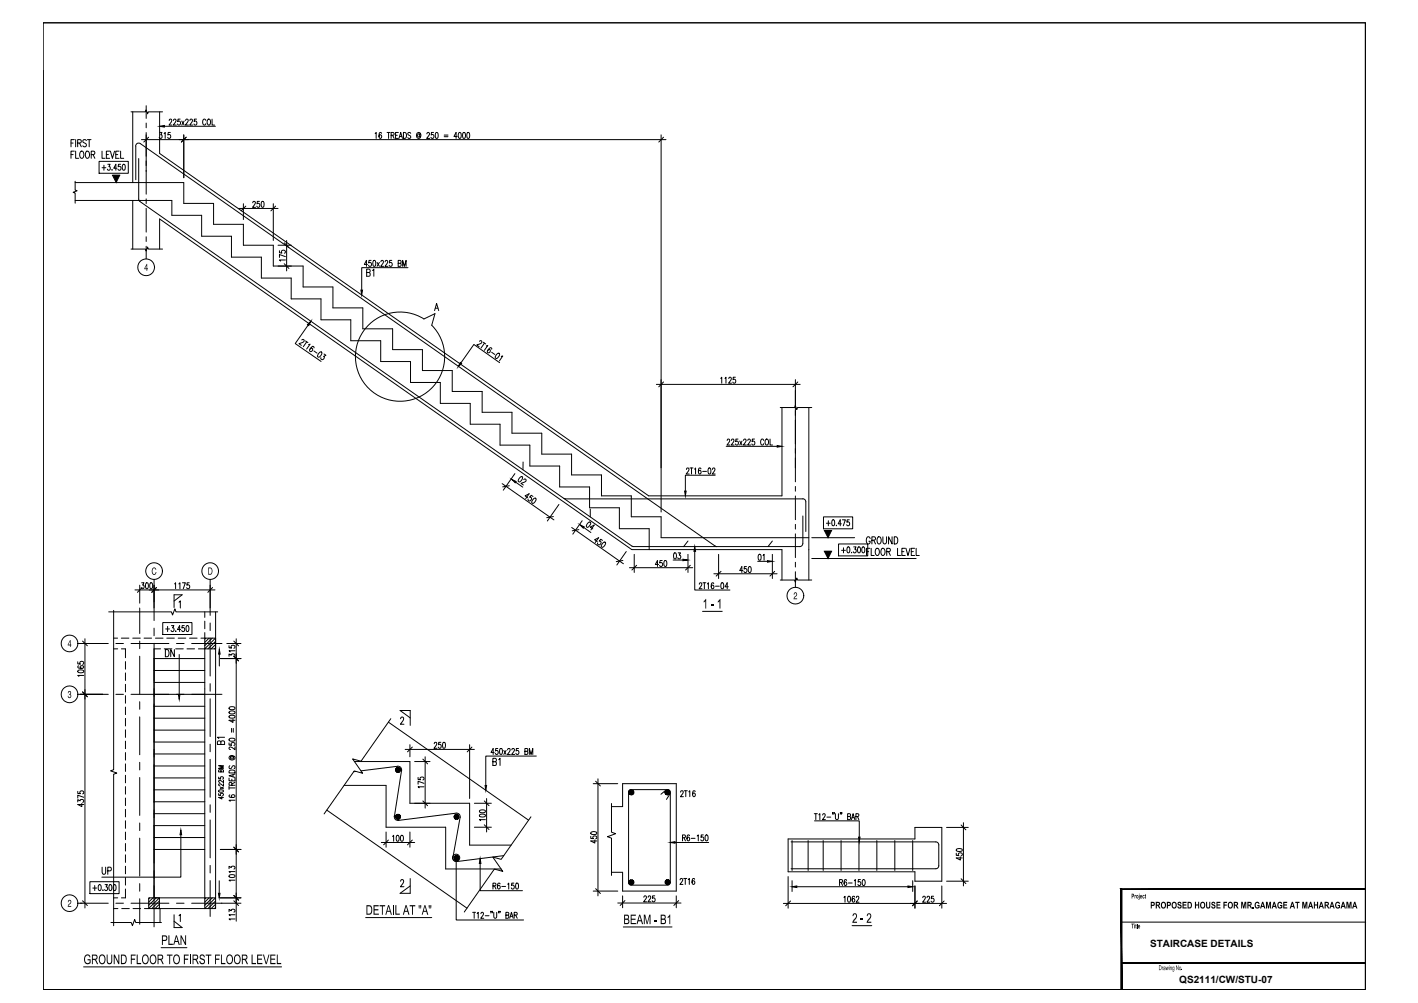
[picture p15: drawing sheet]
<svg xmlns="http://www.w3.org/2000/svg" width="594mm" height="420mm" viewBox="0 0 594 420" stroke-linecap="round" stroke-linejoin="round" font-family="sans-serif">
<defs><g id="words">
<g font-size="4.2">
<text x="481.8" y="396.9">STAIRCASE DETAILS</text>
<text x="494.1" y="411.9">QS2111/CW/STU-07</text>
</g>
</g></defs>
<!-- layer: S-GRID -->
<g fill="none" stroke="#000" stroke-width=".42">
<path d="M61.2 44.3v5.3M61.2 51.5v2M61.2 55.5v10M61.2 67.4v2M61.2 71.4v10M61.2 83.3v2M61.2 87.3v9.9M61.2 99.2v2M61.2 103.2v5.2M333.2 163.6v6.5M333.2 172v2M333.2 176v10"/>
<path d="M333.2 187.9v2M333.2 191.9v9.9M333.2 203.8v2M333.2 207.8v9.9M333.2 219.7v1.9M333.2 223.6v10M333.2 235.5v2M333.2 239.5v6.5M64.5 242.7v17.3M88 242.7v15.1M32.6 269.6h12.8M48.5 269.6h3.2"/>
<path d="M54.9 269.6h15.9M64.5 263.1v3.2M64.5 269.5v15.9M73.9 269.6h3.2M80.3 269.6h12.7M88 261v3.1M88 267.3v15.9M32.6 290.9h12.8M48.5 290.9h3.2M54.9 290.9h15.9M64.5 288.5v3.2M64.5 294.9v15.9"/>
<path d="M73.9 290.9h3.2M80.3 290.9h12.7M88 286.4v3.1M88 292.7v15.9M64.5 313.9v3.2M88 311.7v3.2M88 318.1v15.9M64.5 320.3v15.9M64.5 339.3v3.2M88 337.1v3.2M64.5 345.7v15.9M88 343.5v15.9"/>
<path d="M32.6 378.4h12.8M48.5 378.4h3.2M54.9 378.4h15.9M64.5 364.7v3.2M64.5 371.1v17.2M73.9 378.4h3.2M80.3 378.4h12.7M88 362.5v3.2M88 368.9v15"/>
</g>
<!-- layer: S-GRID-100 -->
<g fill="none" stroke="#000" stroke-width=".42">
<path d="M62.6 247.1h27.5M64.5 245.1v9.6M73.1 244.6l.5-.5v2.5M74.9 244.6l.5-.5v2.5M76.4 244.1h1.3l-.9 2.5M79.3 244.1h-.9l-.1 1.1a.72 .72 0 0 1 1 0 .72 .72 0 0 1-.1 1.1 .72 .72 0 0 1-1-.1M88 245.1v9.6M32.6 277.2v.9h1a.73 .73 0 0 1 .1-1 .73 .73 0 0 1 1 .2 .73 .73 0 0 1-.1 1M33 278.9l-.4 .4a1.48 1.48 0 0 0 2.5 0 .72 .72 0 0 0-.9-.4 .72 .72 0 0 0-.5 .8l.6 .3M33.6 269.6h8.9M35.6 267.6v112.8M32.7 280.9l1.3-.3 1.1 .5a1.43 1.43 0 0 1-2.5 0z"/>
<path d="M33.6 290.9h9.4M35.1 282.9h-2.5l.4 .5M32.6 335.9v-.9l1 .5a.71 .71 0 0 1 1-.6 .71 .71 0 0 1 0 1.2M32.6 331.5v.9l1.1 .1a.71 .71 0 0 1 0-1.1 .71 .71 0 0 1 1.1 .1 .71 .71 0 0 1-.2 1.1M34.3 336.6v1.3l-1.7-.9h2.5M35.1 334l-2.5-.9v1.2M33.6 378.4h.8"/>
<circle cx="61.2" cy="112" r="3.5"/>
<circle cx="64.6" cy="239.2" r="3.5"/>
<circle cx="88.1" cy="239.2" r="3.5"/>
<circle cx="333.2" cy="249.5" r="3.5"/>
<circle cx="29.1" cy="269.5" r="3.5"/>
<circle cx="29.1" cy="290.9" r="3.5"/>
<circle cx="29.1" cy="378.3" r="3.5"/>
</g>
<g fill="#000">
<path d="M64 237.9l.8-.2 .7 .9-.3 .1-.7-.7-.5 .6-.1 1.2 .4 .6h.6l.3-.8h.3l-.2 .9-.5 .3-.6-.1-.5-.7-.1-1.3zM332.7 248.4l.7-.3 .5 .5v.9l-1.1 1.2h1.2v.3h-1.5l.2-.9 1-.9-.3-.8-.9 .7zM28.6 289.7l.6-.3 .5 .4-.2 1.1 .3 1-.6 .6-.6-.2-.2-.8 .5 .6 .6-.1v-.8l-.5-.2 .5-.9-.5-.3-.6 .6zM28.6 377.2l.7-.3 .5 .5-.1 1-1 1 1.1 .1v.3h-1.4l.2-.8 1-1-.3-.7-.9 .6z"/>
<path d="M61.5 110.6h.2v1.8h.3v.4h-.3v.7h-.3v-.7h-.9zM61.4 111.1l-.7 1.3h.7z"/>
<path d="M87.2 237.7l1.2 .1 .5 .7v1.4l-.6 .8h-1.1zM87.5 238.1v2.3h.8l.4-.6-.1-1.4-.3-.3z"/>
<path d="M29.4 268.1h.2v1.9h.3l-.3 1h-.3v-.6h-.9zM29.3 268.7l-.7 1.3h.7z"/>
</g>
<!-- layer: 0 -->
<g fill="none" stroke="#000" stroke-width=".42">
<path d="M62.3 57.5l-2.1 2M78 57.5l-2 2M278 57.5l-2 2M103 86.3l-2 2M115.5 86.3l-2 2M119.1 110.5l2 2M119.1 101.7l2 2M278 160l-2 2M334.2 160l-2 2M213.4 203.5l-2.8 .4M231.8 216.4l-2.7 .5M242.5 221.9l-2.8 .5"/>
<path d="M261 234.8l-2.8 .5M266.7 236.8l-2 2M289.2 236.8l-2 2M302.1 239.3l-2.1 2M324.6 239.3l-2 2M59.5 246.1l-1.9 2M65.6 246.1l-2 2M89.1 246.1l-2 2M34.6 268.5l2 2M97.9 274.9l2 1.9M97.9 268.5l2 2M34.6 289.8l2 2.1"/>
<path d="M172.7 313l-2 1.9M177.2 318l1.9 2M197.7 313l-2 1.9M177.2 335.5l1.9 2M202.9 335.5l2 2M249.5 327.3l2 2M97.9 354.9l2 2M162.7 351.9l-2 2M172.7 351.9l-2 2M202.9 345.5l2 2M402.7 345.6l2 2M34.6 377.3l2 2"/>
<path d="M97.9 375.1l2 2M97.9 377.3l2 2M191.1 360.9v24.5h28.3M249.5 372.3l2 2M261.8 377.3l-2 2M284.3 377.3l-2 2M331.2 377.4l-2 2M384.3 377.4l-2 2M395.5 377.4l-1.9 2M402.7 368.1l2 2"/>
<circle cx="191.1" cy="359.3" r="1.5"/>
</g>
<!-- layer: SDIM-2 -->
<g fill="none" stroke="#000" stroke-width=".42">
<path d="M54.9 46.8h6l.3-.8 .6 1.7 .3-.9h6M59.3 58.5h219.7M61.2 56.5v15.3M66.9 55.5h.9l-.5 1a.71 .71 0 0 1 .6 1 .71 .71 0 0 1-1.2 0M68.7 56l.5-.5v2.5M68.9 52.9h21.3M71.4 55.5h-.9l-.2 1.1a.71 .71 0 0 1 1.1 0 .71 .71 0 0 1-.1 1.1 .71 .71 0 0 1-1-.2M77 56.5v18M157.2 56l.4-.5v2.5M159.8 55.9l-.3-.4a1.48 1.48 0 0 0-.1 2.5 .72 .72 0 0 0 .5-.9 .72 .72 0 0 0-.9-.5l-.2 .6M162.2 55.5h1.2M162.8 55.5v2.5"/>
<path d="M163.9 56.7l1-.1 .2-.4-.2-.6-1-.1v2.5M164.5 56.7l.6 1.3M165.7 56.7h.7M166.9 55.5h-1.2v2.5h1.2M167.2 58l.7-2.5 .7 2.5M167.4 57.2h.9M169 55.5a1.25 1.25 0 0 1 1.3 1.2 1.25 1.25 0 0 1-1.3 1.3zM172.1 55.9l-.5-.4-.6 .1-.1 .7 1 .6 .2 .7-.5 .4-.8-.4M175.8 56.5l-.3-.4a.62 .62 0 0 0-.6 .7 .62 .62 0 0 0 .9 .5v-.2M175.8 56.1l.1 1.3a1.01 1.01 0 0 0 .4-1.4 1.01 1.01 0 0 0-1.3-.4 1.01 1.01 0 0 0-.5 1.3 .93 .93 0 0 0 .5 1 .93 .93 0 0 0 1.1-.3M178.8 56.1l.1-.4a.59 .59 0 0 1 .9-.1 .59 .59 0 0 1 .1 .9l-1.1 1.5h1.2M181.6 55.5h-.9v1.1a.7 .7 0 0 1 1 .1 .7 .7 0 0 1-.2 1 .7 .7 0 0 1-1-.2"/>
<path d="M182.6 55.6l.3-.1a1.44 1.44 0 0 1 0 2.5l-.5-1.1zM186.1 56.6h1.6M186.1 57.3h1.6M191.5 57.2h-1.3l.9-1.7v2.5M192.3 55.6l.2-.1a1.44 1.44 0 0 1 0 2.5l-.5-1.1zM194 55.6l.3-.1a1.44 1.44 0 0 1 0 2.5l-.5-1.1zM195.8 55.6l.3-.1a1.44 1.44 0 0 1 0 2.5l-.5-1.1zM277 56.5v158M31.5 75.9v3.7l.8 .3-1.7 .6 .9 .4v4.2M55.6 76.5h21.4v8.7h12.5v8.8h12.5v8.7h12.5v8.7h12.5v8.8h12.5v8.8h12.5v8.7h12.5v8.8h12.5v8.7h12.5v8.8h12.5v8.7h12.5v8.8h12.5v8.7h12.5v8.8h12.5v8.7h12.5v8.8h12.5v8.7h61.9M55.6 84h16.4v6.2h12.5v8.8h12.5v8.7h12.5v8.8h12.5v8.7h12.5v8.8h12.5v8.7h12.5v8.8h12.5v8.7h12.5v8.8h12.5v8.7h12.5v8.8h12.5v8.7h12.5v8.8h12.5v8.7h12.5v8.8h12.5v8.7M100 87.3h16.5"/>
<path d="M102 85.3v6.7M105.9 84.9l.4-.5 .7 .4-1.2 2.1h1.3M108.7 84.4h-.9l-.1 1a.74 .74 0 0 1 1 .1 .74 .74 0 0 1 0 1 .74 .74 0 0 1-1 .1l-.1-.3M109.7 84.4h.4a1.53 1.53 0 0 1-.2 2.5l-.5-1.1zM114.5 85.3v15.4M54.9 104.3h6l.3 .9 .6-1.7 .3 .8h6M116.5 102.7h5.6M117.1 105v.9l1 .1a.72 .72 0 0 1 .1-1 .72 .72 0 0 1 1 0 .72 .72 0 0 1-.1 1.1M119.6 108.9h-2.5l.4 .5M119.6 107.5l-2.5-.9v1.3M120.1 100.7v12.8M170.9 112.1h-19.4v9.4"/>
<path d="M129.1 136.2l-5.4 7.7 10.8 7.5M177.6 133.6a18.7 18.7 0 0 0-28.6 13.7 18.7 18.7 0 0 0 24.7 19.8 18.7 18.7 0 0 0 7.2-30.9l1.3-4.8-4.6 2.2M209.3 151.9l-10.8-7.6-5.4 7.7M301.9 158.5l.5-.5v2.5M303.7 158.5l.5-.5v2.5M305.3 158.6l.2-.5a.67 .67 0 0 1 .9 .3 .67 .67 0 0 1-.3 .9l-.8 1.2h1.2M308.1 158h-.9l-.1 1.1a.74 .74 0 0 1 1.2 .6 .74 .74 0 0 1-1.2 .6l-.1-.3M333.2 159v37M275 161h60.2M326.9 170.7h6l.3-.8 .6 1.7 .3-.9h6M215.7 198.4l-4.9 6.9M299.6 199.1h-12.5v6.6"/>
<path d="M304.2 187h21.4M210.4 202.6l21.7 15.2M216 202l3 2.1M221.1 208.5l-1.1-.8 1.7-.9-1.5 2.1M223.3 208l-.7-.5-.7 .8a.74 .74 0 0 1 .6 1.1 .74 .74 0 0 1-1.3-.1l.1-.3M223.7 208.8l.6-.1a1.4 1.4 0 0 1-1.4 2l-.1-.6zM234.2 211.3l-4.9 7M243.9 218.1l-3.9 5.7M239.5 221l21.7 15.2M244.6 221l3 2.1M250.2 226.9l-1.1-.8 1.7-.9-1.4 2.1M252.4 226.4l-.7-.5-.7 .8a.73 .73 0 0 1 .8 .6 .73 .73 0 0 1-.6 .8 .73 .73 0 0 1-.9-.4l.1-.3"/>
<path d="M252.8 227.2l.6-.1a1.4 1.4 0 0 1-1.4 2l-.1-.6zM262.4 231l-4 5.7M263.7 237.8h26.5M265.7 232.2v7.6M275.9 236.5h-1.3l.8-1.7v2.5M277.4 234.8h-.9l-.1 1.1a.72 .72 0 0 1 1.1 0 .72 .72 0 0 1-.1 1.1 .72 .72 0 0 1-1.1-.2M278.4 234.9l.3-.1a1.43 1.43 0 0 1 0 2.5l-.6-1.1zM282 234.6h4.1M288.2 232.2v7.6M291.1 231v16.2h14.7M301.1 232.2v10.1M311.3 239h-1.4l.9-1.7v2.5"/>
<path d="M312.7 237.3h-.8l-.1 1.1a.74 .74 0 0 1 1 .1 .74 .74 0 0 1 0 1 .74 .74 0 0 1-1 .1l-.1-.3M313.8 237.4l.2-.1a1.43 1.43 0 0 1 0 2.5l-.5-1.1zM317.4 235.1h4.1M323.6 232.2v10.1M45.5 256.3h26.3l.5 1.3 1-2.6 .4 1.3h17.5M47.6 255.7v66.7l-1.3 .5 2.6 .9-1.3 .5v63.5M56.5 247.1h10M58.5 245.1v7.6M59.3 244.1h1l-.5 1a.72 .72 0 0 1 .6 1.1 .72 .72 0 0 1-1.3 0M61.2 244.2l.3-.1a1.43 1.43 0 0 1 0 2.5l-.6-1zM63 244.2l.2-.1a1.43 1.43 0 0 1 0 2.5l-.5-1zM64.5 245.1v7"/>
<path d="M299.1 240.4h26.5M326.9 243h6l.3 .9 .6-1.8 .3 .9h6M75.1 274.2v16.7M85.8 275.9h-21.3v100.2M86.3 267.3l-.5 .4M87.6 267.3l-1.8 1.8M88.9 267.3l-3.1 3.2M90.3 267.3l-4.5 4.5M90.3 271.3l-.5 .5M90.3 270l-1.8 1.8M90.3 268.6l-3.1 3.2M91.9 274v5"/>
<path d="M92.3 275.9h8.7M95 269.6h6M96 274.9v-.9l.9 .5a.72 .72 0 0 1 1.1-.6 .72 .72 0 0 1 0 1.2M96 270.5v.9l1 .1a.72 .72 0 0 1 .1-1.1 .72 .72 0 0 1 1 .1 .72 .72 0 0 1-.1 1.1M98.5 272.6h-2.5l.4 .5M99 267.6v110.5M64.5 280.9h21.3M64.5 285.9h21.3M64.5 290.9h21.3M64.5 295.9h21.3M96.1 299.9l1.3-.3 1.1 .5a1.43 1.43 0 0 1-2.5 0zM96.1 298.1l1.3-.3 1.1 .6a1.43 1.43 0 0 1-2.5 0z"/>
<path d="M96.1 296.3l1.3-.3 1.1 .6a1.43 1.43 0 0 1-2.5 0zM64.5 300.8h21.3M64.5 305.8h21.3M64.5 310.8h21.3M64.5 315.8h21.3M96 311.2v.9l1 .1a.73 .73 0 0 1 .6-1.2 .73 .73 0 0 1 .6 1.2l-.2 .1M96.1 309.5l1.3-.3 1.1 .6a1.43 1.43 0 0 1-2.5 0zM96.9 317l-.4 .3a.66 .66 0 0 0 .7 .6 .66 .66 0 0 0 .7-.6l-.4-.3M97 305.1v1.6M97.6 301.3v1.3l-1.6-.9h2.5M97.7 305.1v1.6M98.1 316.8a1.08 1.08 0 0 1-.1 1.5 1.08 1.08 0 0 1-1.6-.1 .97 .97 0 0 1 0-1.6 .97 .97 0 0 1 1.5 .3l-1.4 .1"/>
<path d="M98.5 312.8v1.3l-2.1-1.2-.4 .7 .5 .4M163.7 301.1l-12.5 17.8-3.5-1 4.2 6-3.5-1-12.6 18M169.7 313.9h29M171.7 311.9v5.1M173.7 319h6.5M178.1 317v21.5M181.9 311.6l.1-.4a.57 .57 0 0 1 .8-.1 .57 .57 0 0 1 .1 .8l-1.1 1.6h1.3M184.7 311h-.9l-.1 1a.73 .73 0 0 1 1.2 .6 .73 .73 0 0 1-1.2 .6l-.1-.2M185.7 311.1l.4-.1a1.57 1.57 0 0 1-.2 2.5l-.5-1.1zM196.8 311.9v22.6M224.7 316.7h-21.2v12.3M64.5 320.9h21.3"/>
<path d="M64.5 325.9h21.3M64.5 330.9h21.3M64.5 335.9h21.3M96 330.1h2.5M96 329.4v1.3M96 326v1.1h2.5v-1.1M96.1 322.9a1.69 1.69 0 0 1 2.4 .3v.6h-2.5zM96.3 333l-.3 .4a1.47 1.47 0 0 0 2.5 0 .7 .7 0 0 0-1-.5 .7 .7 0 0 0-.2 1.1l.3 .1M96.3 320.7l-.3 .5 .3 .8 .5-.1 .5-.8a.66 .66 0 0 1 1.1-.2 .66 .66 0 0 1-.3 1.1M97.1 326.4v.7M97.1 329l-.1-1.1-.8-.1-.2 1.2h2.5M97.6 324.5v.9"/>
<path d="M98.5 327.7l-1.4 .7M98.5 335.2h-2.5l.4 .5M98.5 324.3l-2.5 .7 2.5 .7M149.2 323.2l-1 .1M173.7 336.5h6.5M175.2 325.7v.8l1 .1a.73 .73 0 0 1 .6-1.1 .73 .73 0 0 1 .6 1.1l-.2 .1M177.7 329.6h-2.5l.4 .4M177.7 328.2l-2.5-.9v1.2M198.7 336.5h7.2M201 339.5l1.9-.2 .5 .6a1.53 1.53 0 0 1-2.5-.1zM203.9 334.5v14M256.2 336.6v12l1.7 .6-3.4 1.3 1.7 .6v15.6"/>
<path d="M64.5 340.9h21.3M64.5 345.8h21.3M64.5 350.8h21.3M64.5 355.8h21.3M75.8 349.7v17.7h-33.1M92.3 355.8h8.7M159.8 352.9h13.9M161.7 348.5v6.4M164.5 350.4l.4-.5v2.5M166.2 350l.3-.1a1.43 1.43 0 0 1 0 2.5l-.5-1zM168 350l.3-.1a1.43 1.43 0 0 1 0 2.5l-.5-1zM171.7 348.5v6.4"/>
<path d="M198.7 346.5h7.2M201 341.3l1.9-.2 .5 .6a1.57 1.57 0 0 1-2.5-.2zM203.4 343.4h-2.5l.5 .4M222.4 342.2l-12.4 17.8-3.6-1 4.2 6-3.5-.9-12.6 17.9M341.2 343.9h18.8v6.8M62.7 376.1l-.4 .4M64.1 376.1l-1.8 1.8M65.4 376.1l-3.1 3.2M66.8 376.1l-4.5 4.5M66.8 378.8l-1.8 1.8M66.8 377.4l-3.2 3.2M86.3 376.1l-.5 .4"/>
<path d="M87.6 376.1l-1.8 1.8M88.9 376.1l-3.1 3.2M90.3 376.1l-4.5 4.5M90.3 378.8l-1.8 1.8M90.3 377.4l-3.1 3.2M91.8 369v5.2M92.3 376.1h8.7M92.8 378.4h8.2M96 363.9v-1l.9 .5a.72 .72 0 0 1 1.1-.6 .72 .72 0 0 1 0 1.3M96.1 366.6l1.3-.2 1.1 .5a1.48 1.48 0 0 1-2.5 0zM98.5 368.7h-2.5l.4 .4M98.5 365.1h-2.5l.4 .5"/>
<path d="M99 374.1v11.8M201.2 361.7v11.4h17.7M331.8 368.9v4.6M333.8 371.5h46.6M351.7 369.6h1.1v-1l-1.1-.1v2.5M352.4 369.6l.6 1.4M354.7 368.8l-.3-.3a1.51 1.51 0 0 0-.2 2.5 .72 .72 0 0 0 .6-.9 .72 .72 0 0 0-.9-.5l-.3 .5M355.4 369.9h1.6M357.9 368.9l.4-.4v2.5M360.5 368.5h-.9l-.1 1.1a.69 .69 0 0 1 1 0 .69 .69 0 0 1-.1 1 .69 .69 0 0 1-1-.1M361.5 368.6l.3-.1a1.44 1.44 0 0 1 0 2.5l-.6-1.1zM382.4 368.9v4.6"/>
<path d="M46.5 386.4h8.5l.5 1.4 .9-2.6 .5 1.2h10.7M66.8 380.1l-.5 .5M90.3 380.1l-.5 .5M96 381.9v-1l.9 .6a.72 .72 0 0 1 1-.6 .72 .72 0 0 1 .1 1.2M98.5 385h-2.5l.4 .4M98.5 383.2h-2.5l.4 .4"/>
</g>
<!-- layer: S-TEXT-3 -->
<g fill="none" stroke="#000" stroke-width=".42">
<path d="M29.7 59.9h.9M31.1 58.5h-1.4v3M31.7 58.5v3M32.5 59.9l1.4-.1 .2-.5-.2-.7-1.4-.1v3M33.3 59.9l.8 1.6M36.2 58.9l-.5-.4-1 .4 .1 .6 1.3 .9 .1 .7a.83 .83 0 0 1-.8 .4 .83 .83 0 0 1-.7-.4M36.6 58.5h1.5M37.4 58.5v3M29.7 64.8h.9M31.1 63.3h-1.4v3M31.5 76.5h24.1M31.7 63.3v3h1.3"/>
<path d="M33.9 63.4l.2-.1a1.67 1.67 0 0 1 .6 2.9l-.2 .1a1.66 1.66 0 0 1-.6-2.9zM36.2 63.4l.2-.1a1.56 1.56 0 0 1 1.1 1.5 1.56 1.56 0 0 1-1.1 1.5 2.13 2.13 0 0 1-.2-2.9zM38.2 64.8l1.3-.2 .2-.4-.2-.8-1.3-.1v3M39 64.8l.7 1.5M42.7 63.3v3h1.3M44.6 64.8h.8M46 63.3h-1.4v3h1.4M46.3 63.3l.8 3 .9-3M48.5 64.8h.8M49.9 63.3h-1.4v3h1.4M50.5 63.3v3h1.3M31.5 84h24.1"/>
<path d="M154.6 114.2l.4 .3v1l-1.4 .2v-3l1.4 .3-.1 1-1.3 .2M156.1 113.3l.5-.6v3M182.1 130.1l.8-3 .9 3M182.4 129.1h1.1M340.1 234h43.7M340.1 225.2h17.9M363 231.1h.9M364.4 229.7h-1.4v3M364.6 225.6a.84 .84 0 0 0-1.1-.7 .84 .84 0 0 0-.5 1.1v.7a.86 .86 0 0 0 .8 1.2 .86 .86 0 0 0 .8-1.2h-.6M365 229.7v3h1.3M365.3 226.3l1.3-.2 .2-.4-.2-.7-1.3-.1v3M366 226.3l.8 1.6"/>
<path d="M367.1 229.8l.3-.1a1.67 1.67 0 0 1 .6 2.8l-.2 .2a1.66 1.66 0 0 1-.7-2.9zM367.9 225l.2-.1a1.56 1.56 0 0 1 1.1 1.5 1.56 1.56 0 0 1-1.1 1.5 2.13 2.13 0 0 1-.2-2.9zM369.5 229.8l.2-.1a1.56 1.56 0 0 1 1.1 1.5 1.56 1.56 0 0 1-1.1 1.5 2.13 2.13 0 0 1-.2-2.9zM369.9 224.9v2.1l.6 .9 .6-.2 .3-.7v-2.1M371.5 231.1l1.3-.1 .2-.5-.2-.7-1.3-.1v3M372.3 231.1l.7 1.6M373.7 224.9v3l-1.4-3v3M374.6 224.9a1.59 1.59 0 0 1 1.6 1 1.59 1.59 0 0 1-.5 1.8l-1.1 .2zM376 229.7v3h1.3M377.9 231.1h.8M379.3 229.7h-1.4v3h1.4M379.5 229.7l.9 3 .9-3"/>
<path d="M381.8 231.1h.8M383.2 229.7h-1.4v3h1.4M383.8 229.7v3h1.3M72.9 251.8l3.4-2.6h-3.4v5.3M75 252.3l.6-.6v3M69.3 272.1a1.63 1.63 0 0 1 1.6 1.1 1.63 1.63 0 0 1-.5 1.8l-1.1 .1zM73.1 272.1v3l-1.6-3v3M85.8 267.3h4.5v4.5h-4.5zM92.5 310.9l.6-.6 .9 .2 .1 .4v1h-3l.1-1.4 .5-.2 .7 .2 .1 1.4M94.1 308.8h-3l.6 .6M148.5 319h23.2v17.5h25.1v17.5h17.4M167.8 301.1l.2-.4a.68 .68 0 0 1 .9-.2 .68 .68 0 0 1 .1 1l-1.2 1.9h1.4"/>
<path d="M171.9 300.7l-4.3-3.1h4.3v6.3M206.5 319.1l1.4-.3-.1-1-1.3-.1v3h1l.5-.6-.1-.7-.4-.3M208.9 318.2l.6-.5v3M144.2 329h17.5v17.5h25v17.5h23.2M42.8 363.2v2.2l.6 .9 .8-.5 .1-2.6M45.2 364.8l1.2-.1 .2-.4-.2-.9-1.2-.2v3.1M62.3 376.1h4.5v4.5h-4.5zM85.8 376.1h4.5v4.5h-4.5zM167.8 369.2l.2-.4a.68 .68 0 0 1 .9-.2 .68 .68 0 0 1 .1 1l-1.2 1.9h1.4M171.9 368v6.2h-4.3l4.3-3.1M72.9 383.2v5.4h3.4l-3.4-2.7M75 383.6l.6-.6v3"/>
</g>
<!-- layer: S-SLAB-E -->
<g fill="none" stroke="#000" stroke-width=".42">
<path d="M85.8 256.3v2.3M90.3 256.3v119.8M47.6 271.8h1.7M47.6 267.3h1.7M50.8 267.3h3.2M50.9 271.8h1.7v3.7M52.6 277.1v3.2M55.6 267.3h3.2M60.4 267.3h3.1M65.1 267.3h3.2M67.3 271.8h-2.8v104.3h21.3v-104.3h-2.7M68.8 271.8h3.2"/>
<path d="M69.9 267.3h3.2M73.6 271.8h3.2M74.7 267.3h3.1M78.3 271.8h3.2M79.4 267.3h3.2M85.8 260.2v3.2M85.8 265v2.3h-1.6M52.6 281.9v3.2M52.6 286.7v3.1M52.6 291.4v3.2M52.6 296.2v3.2M52.6 300.9v3.2"/>
<path d="M52.6 305.7v3.2M52.6 310.5v3.1M52.6 315.2v3.2M52.6 320v3.2M52.6 324.8v3.1M52.6 329.5v3.2M52.6 334.3v3.2M52.6 339v3.2M52.6 343.8v3.2M52.6 348.6v3.1M52.6 353.3v3.2M52.6 358.1v3.2"/>
<path d="M47.6 376.1h1.7M52.6 372.4v3.7h-1.7M52.6 362.9v3.1M52.6 367.6v3.2M47.6 380.6h1.8M51 380.6h3.2M55.7 380.6h3.2M60.5 380.6h1.8M64.5 380.6h21.3M67 380.6v5.8"/>
</g>
<!-- layer: DM -->
<path d="M58.5 254.7v10.7M58.5 268.5v3.2M58.5 274.9v15.9M58.5 293.9v3.2M58.5 300.3v15.9M58.5 319.3v3.2M58.5 325.7v15.9M58.5 344.7v3.2M58.5 351.1v15.9M58.5 370.1v3.2M58.5 376.5v10.7" fill="none" stroke="#000" stroke-width=".42"/>
<!-- layer: 0.5 -->
<path d="M67.5 397h10.8M79.8 399.9v4M35 405h83" fill="none" stroke="#000" stroke-width=".42"/>
<g fill="#000">
<path d="M44.7 399.9h.4v2.9l.6 .7 .9-.5v-3.1h.4v3.1l-.7 .9h-.8l-.6-.6zM70.6 391.8h.4v3.5h1.4v.5h-1.8zM75.6 391.8h.4l1.6 3.2v-3.2h.4v4h-.5l-1.5-3.1v3.1h-.4zM35.7 400.2l1.1-.4 .9 .6 .2 .6-.4 .1-.3-.7-.9-.1-.7 1.1 .2 1.4 .7 .7 1.1-.5v-.7h-.9v-.5h1.3v1.5l-.7 .5h-1.1l-.8-.8-.2-1.4zM47.7 399.9h.4l1.5 3.1v-3.1h.4v4h-.4l-1.6-3.2v3.2h-.3zM54.8 399.9h2v.4h-1.6v1.3h1.4v.5h-1.4v1.8h-.4zM57.3 399.9h.4v3.5h1.4v.5h-1.8zM69.9 399.9h2.3v.4h-.9v3.6h-.4v-3.6h-1zM77 399.9h2v.4h-1.5v1.3h1.3v.5h-1.3v1.8h-.5zM84 400l1-.2 .8 .8v.4l-.4 .1-.4-.8h-.7l-.3 .4 .2 .6 1.1 .4 .5 .6v1.1l-.6 .5h-.9l-.7-.6-.1-.7 .4-.1 .2 .7 .5 .3 .9-.5-.1-.6-1.6-.9-.2-.8zM86.2 399.9h2.3v.4h-.9v3.6h-.4v-3.6h-1zM90.1 399.9h2v.4h-1.6v1.3h1.4v.5h-1.4v1.8h-.4z"/>
<path d="M92.6 399.9h.3v3.5h1.5v.5h-1.8zM105.4 399.9h.4v3.5h1.5v.5h-1.9zM107.7 399.9h2.2v.4h-1.8v1.3h1.7v.4h-1.7v1.4h1.8v.5h-2.2zM110.2 399.9h.4l.9 3.5 1-3.5h.4l-1.2 4h-.4zM113.2 399.9h2.2v.4h-1.7v1.3h1.6v.4h-1.6v1.4h1.7v.5h-2.2zM116 399.9h.4v3.5h1.4v.5h-1.8z"/>
<path d="M67.8 391.8l1.8 .1 .5 .8-.4 1.3-1.5 .2v1.6h-.4zM68.2 392.3v1.4l1.3-.1 .2-.7-.2-.5z"/>
<path d="M73.7 391.8h.4l1.2 4h-.4l-.4-1.2h-1.2l-.3 1.2h-.4zM73.9 392.2l-.5 2h1z"/>
<path d="M38.5 399.9l2.1 .2 .2 1.2-.8 .7 1.1 1.9h-.5l-1-1.8h-.7v1.8h-.4zM38.9 400.3v1.3l1.4-.2-.1-1z"/>
<path d="M41.8 400.3l1.1-.5 1.1 .8 .1 2-.8 1.2-.9 .1-.8-.8-.2-1.6zM42.2 400.5l-.4 .8 .1 1.3 .5 .8 .6 .1 .8-1-.1-1.6-.7-.7z"/>
<path d="M50.7 399.9h1.5l.7 .9 .1 1.9-.8 1.1-1.5 .1zM51 400.3v3.1l1.1-.1 .5-.8v-1.6l-.5-.5z"/>
<path d="M60 400.2l1.2-.4 1 1v1.9l-.8 1.1h-1.1l-.7-1-.1-1.5zM60.4 400.4l-.5 .8v1.3l.5 .8 .7 .2 .7-.9v-1.5l-.5-.8z"/>
<path d="M63.2 400.2l1.3-.3 .9 1.1-.1 2.1-1 .8-.9-.2-.6-.9-.1-1.5zM63.5 400.5l-.4 .9 .1 1.4 .5 .6 .6 .1 .8-.9v-1.4l-.7-.9z"/>
<path d="M66 399.9h1.6l.7 .4v1.2l-.8 .5 1.1 1.9h-.5l-1-1.8h-.7v1.8h-.4zM66.4 400.3v1.3l1.4-.1v-1.1z"/>
<path d="M73 400.3l.6-.5 .8 .1 .9 1v1.9l-.8 1h-1.1l-.7-.8-.2-1.5zM73.3 400.5l-.3 .9 .1 1.3 .5 .7 .6 .1 .7-.8v-1.5l-.5-.9z"/>
<path d="M80.7 399.9h1.6l.5 .3 .2 1.3-.8 .5 1.1 1.9h-.5l-1.1-1.8h-.6v1.8h-.4zM81.1 400.3v1.3l1.4-.2-.1-1z"/>
<path d="M95.3 400.2l1.2-.4 .9 1 .1 1.9-.8 1.1-.9 .1-.8-.9-.2-1.4zM95.6 400.5l-.4 .9v1.1l.5 .8 .7 .2 .7-.9v-1.4l-.6-.9z"/>
<path d="M98.5 400.2l1.4-.3 .8 1-.1 2.2-1 .8-.9-.2-.6-1-.1-1.4zM98.8 400.5l-.4 .9 .1 1.3 .5 .7 .6 .1 .7-.8 .1-1.5-.6-.9z"/>
<path d="M101.3 399.9h1.6l.6 .3 .1 1.3-.7 .5 1 1.9h-.5l-1-1.8h-.7v1.8h-.4zM101.7 400.3v1.3l1.5-.3-.2-.9z"/>
</g>
<!-- layer: S-TEXT-1 -->
<g fill="none" stroke="#000" stroke-width=".42">
<path d="M41.5 67.6h12.2v5h-12.2zM42.7 70.3h1.7M43.5 69.2v2.1M45.2 68.8h.9l-.5 1a.71 .71 0 0 1 .6 1.1 .71 .71 0 0 1-1.2 0M46.9 71.1h.1M49 70.5h-1.3l.8-1.7v2.5M50.5 68.8h-.9l-.1 1.1a.72 .72 0 0 1 1 0 .72 .72 0 0 1 0 1.1 .72 .72 0 0 1-1.1-.1M51.5 68.9l.3-.1a1.43 1.43 0 0 1 0 2.5l-.6-1zM345 216.5h12.2v5h-12.2zM346.2 219.2h1.6M347 218.1v2.1M348.7 217.9l.3-.2a1.48 1.48 0 0 1 0 2.5l-.5-1z"/>
<path d="M352.5 219.4h-1.4l.9-1.7v2.5M352.9 217.7h1.3l-.9 2.5M355.8 217.7h-.9l-.1 1.1a.74 .74 0 0 1 1.2 .6 .74 .74 0 0 1-1.2 .6l-.1-.2M350.4 220h.1M351.3 227.9h12.2v5h-12.2zM352.6 230.5h1.6M353.4 229.5v2.1M355.1 229.2l.2-.1a1.43 1.43 0 0 1 0 2.5l-.5-1.1zM356.8 231.4h.1M357.7 229.1h.9l-.5 1a.71 .71 0 0 1 .6 1 .71 .71 0 0 1-1.2 0M359.5 229.2l.3-.1a1.43 1.43 0 0 1 0 2.5l-.5-1.1zM361.3 229.2l.3-.1a1.43 1.43 0 0 1 0 2.5l-.6-1.1z"/>
<path d="M68.2 260.8h12.2v5h-12.2zM69.4 263.5h1.6M70.2 262.4v2.2M71.8 262.1h1l-.5 .9a.72 .72 0 0 1 .6 1.1 .72 .72 0 0 1-1.2 0M73.6 264.3v.3zM75.7 263.7h-1.3l.9-1.6v2.5M77.2 262.1h-.9l-.1 1a.73 .73 0 0 1 1.2 .6 .73 .73 0 0 1-1.2 .6l-.1-.2M78.2 262.2l.4-.1a1.6 1.6 0 0 1-.1 2.5l-.6-1.1zM91.6 332.4v.7h.8a.59 .59 0 0 1 .2-.7 .59 .59 0 0 1 .7 .1 .59 .59 0 0 1-.1 .8M91.6 325.5v.7h.8a.59 .59 0 0 1 .1-.8 .59 .59 0 0 1 .8 .2 .59 .59 0 0 1-.1 .8M91.7 331.1l1-.2 .9 .4a1.16 1.16 0 0 1-2 0zM92.3 329.7l1.3 .7"/>
<path d="M92.6 322.7l.1-.3h.7l.2 1h-2l.2-1 .7 .1 .1 .9M92.9 333.7v1l-1.3-.7h2M93.6 320.7h-2l2 .6-2 .6h2M93.6 329.7l-1.3 .7M93.6 328.2v1.1l-1.2-.9a.45 .45 0 0 0-.7 .1 .45 .45 0 0 0 .3 .7h.1M93.6 326.8v1l-1.2-.8a.45 .45 0 0 0-.8 .1 .45 .45 0 0 0 .5 .6M37.7 369.3h12.2v5h-12.2zM38.9 372h1.6M39.7 371v2.1M41.4 370.7l.3-.1a1.43 1.43 0 0 1 0 2.5l-.6-1.1zM43.1 372.8v.3zM44 370.6h1l-.6 .9a.71 .71 0 0 1 .7 1.1 .71 .71 0 0 1-1.3 0"/>
<path d="M45.9 370.7l.2-.1a1.43 1.43 0 0 1 0 2.5l-.5-1.1zM47.7 370.7l.2-.1a1.48 1.48 0 0 1 0 2.5l-.5-1.1z"/>
</g>
<!-- layer: SDIM-2 -->
<g fill="#000" stroke="#000" stroke-width=".42">
<path d="M66.9 52.9l2-.3v.6zM130.2 134.5l-.8 1.9-.6-.4zM151.2 121.5h.7l-.4 2.1zM192.9 151.8l.5 .4-1.4 1.5zM325.6 186.6l2 .4-2 .3zM214.4 200.8l1.8 .9-.4 .6zM286.8 205.7h.7l-.4 2zM242.9 219.8l1.9 .9-.4 .6zM286.1 234.3l2 .3-2 .3zM291.1 229l.3 2h-.7zM321.5 234.9l2.1 .2-2.1 .4zM91.9 272l.3 2h-.6z"/>
<path d="M74.7 290.9h.7l-.3 2zM203.2 329h.7l-.4 2zM75.8 347.7l.3 2h-.7zM359.7 350.7h.6l-.3 2zM91.5 374.2h.7l-.4 2zM201.2 359.6l.3 2.1h-.7zM331.8 371.5l2-.4v.7zM380.4 371.1l2 .4-2 .3z"/>
</g>
<!-- layer: -0.25 -->
<path d="M55.6 46.8v29.7M66.9 46.8v17.5l204.9 143.4h55.8v-37M55.6 84v20.3M66.9 104.3v-12.6l197.8 138.5h62.9v12.8M338.9 170.7v72.3M162.7 302.5l58.7 41.1M136.9 339.4l58.8 41" fill="none" stroke="#000" stroke-width=".42"/>
<!-- layer: S-RF -->
<g fill="none" stroke="#000" stroke-width=".42">
<path d="M58.1 66.4v17M58.8 60.2a1.25 1.25 0 0 0-2 1l.1 14.1M58.8 60.2l240.8 168.6M58.1 83.4l.5 1 206.1 144.4M219.1 193.5v3.3M236.2 208.7l.7 .2 99.8 .1 .7 .5 .2 .7v12.5M247.3 213.3v3.2M336.4 216.1l-.1 11.6-.2 .8-.6 .4-70.1 .1-.7-.3M288.2 226.6l-1.8 2.4M299.6 228.7l.7 .3M323.6 226.6l-1.8 2.4M166.5 321a1.55 1.55 0 0 1 1.7 2"/>
<path d="M166.6 321l-15.4 1.9M168.3 322.5l-3.1 19.7M264.3 330.7l-.7 .3-.3 .7M279.8 330.7l.7 .3 .3 .7M165.2 341.7a1.55 1.55 0 0 0 1.9 1.9M189.8 358.8a1.55 1.55 0 0 0 1.9 2M192.8 342.4l-3.1 17M192.8 342.5a1.55 1.55 0 0 0-1.7-1.9l-24.4 3.1M211.1 358.4l-19.8 2.5M331.4 352.7h60.7l1 .5 .2 .7v8.8l-.2 .7-.6 .5h-61.1M263.3 369.7l.3 .7 .7 .3M280.8 369.7l-.3 .7-.7 .3"/>
</g>
<!-- layer: S-BEAMS-1 -->
<g fill="none" stroke="#000" stroke-width=".42">
<path d="M47.1 73.4h3.1M345.4 231h3M345.4 222.2h3M207 315.2h-1.3l.9-1.7v2.5M208.6 313.5h-.9l-.1 1.1a.73 .73 0 0 1 1.1 .6 .73 .73 0 0 1-1.1 .6l-.1-.3M209.5 313.6l.5-.1a1.6 1.6 0 0 1-.2 2.5l-.5-1.1zM211.1 314.4l.9 1.6M212 314.4l-.9 1.6M212.7 314.1l.3-.6 .6 .1 .1 .4-1.1 2h1.2M214.4 314.1l.4-.6 .7 .5-1.1 2h1.2M217.2 313.5h-.8l-.2 1.1a.74 .74 0 0 1 1 .1 .74 .74 0 0 1 0 1 .74 .74 0 0 1-1 .1l-.1-.3M220.7 314.7l.4 .5v.6l-1.2 .2v-2.5l1.1 .1v1l-1.1 .1"/>
<path d="M221.8 316v-2.5l.7 2.5 .7-2.5v2.5M248.5 328.3h10.3M250.5 326.2v49.1M256.2 337.9h4.6v-9.6h22.5v45h-22.5v-7.9h-4.6M285.1 331.8l.1-.3a.59 .59 0 0 1 .9-.2 .59 .59 0 0 1 .1 .9l-1.1 1.5h1.2M286.7 331.2h1.2M287.3 331.2v2.5M288.6 331.7l.4-.5v2.5M291.2 331.6v-.3a1.25 1.25 0 0 0-1.3 1 1.25 1.25 0 0 0 .8 1.4 .73 .73 0 0 0 .6-.8 .73 .73 0 0 0-.9-.6l-.3 .6M247.5 350.3v.9l1.1 .1a.7 .7 0 0 1 .1-1 .7 .7 0 0 1 1 .1 .7 .7 0 0 1-.2 1M247.6 348.6l1.3-.3 1 .3 .1 .5a1.53 1.53 0 0 1-2.5-.2zM249.2 351.9v1.3l-1.7-.9h2.5"/>
<path d="M282.8 352.9h14.1M285.9 350.9l1.1-.1v-.9l-1.1-.2v2.5M286.5 350.9l.7 1.3M288.9 350.1l-.4-.4a1.47 1.47 0 0 0-.1 2.5 .75 .75 0 0 0 .5-.9 .75 .75 0 0 0-.8-.5l-.3 .6M289.6 351.2h1.6M292.1 350.2l.5-.5v2.5M294.7 349.7h-.9l-.1 1.1a.72 .72 0 0 1 1 .1 .72 .72 0 0 1-.1 1 .72 .72 0 0 1-1-.1M295.7 349.9l.2-.2a1.43 1.43 0 0 1 0 2.5l-.5-1zM330.2 351.4h53.1v-4.8h11.3v22.5h-11.3v-3.9h-53.1zM396.6 346.6h9.1M400.6 357.4v.9l1.1 .1a.74 .74 0 0 1 .1-1 .74 .74 0 0 1 1 0 .74 .74 0 0 1 .1 1l-.2 .1M400.8 355.7l1.3-.2 1.1 .5a1.52 1.52 0 0 1-2.6 0z"/>
<path d="M402.3 358.9v1.4l-1.7-.9h2.6M403.6 344.6v26.5M206.5 371.1l1.1-.1 .2-.4-.2-.6-1.1-.1v2.5M207.2 371.1l.6 1.3M209.5 370.3l-.4-.4a1.47 1.47 0 0 0-.1 2.5 .7 .7 0 0 0 .6-1 .7 .7 0 0 0-1.1-.2l-.1 .4M210.2 371.3h1.6M212.7 370.4l.4-.5v2.5M215.3 369.9h-.9l-.1 1.1a.71 .71 0 0 1 1 .1 .71 .71 0 0 1-.1 1 .71 .71 0 0 1-1-.2M216.3 370l.4-.1a1.57 1.57 0 0 1-.2 2.5l-.5-1.1zM248.5 373.3h10.3M258.8 378.3h26.5M260.8 375.3v5"/>
<path d="M269.7 375.9l.2-.4a.57 .57 0 0 1 .8-.1 .57 .57 0 0 1 0 .8l-1.1 1.6h1.3M271.6 375.9l.1-.5a.67 .67 0 0 1 .9 .3 .67 .67 0 0 1-.2 .9l-.9 1.2h1.2M274.3 375.3h-.9l-.1 1a.74 .74 0 0 1 1.2 .6 .74 .74 0 0 1-1.2 .7l-.1-.3M283.3 375.3v5M284.9 368.6l.1-.4a.59 .59 0 0 1 .8-.1 .59 .59 0 0 1 .1 .9l-1.1 1.5h1.3M286.5 368h1.2M287.1 368v2.5M288.3 368.5l.5-.5v2.5M291 368.3l-.1-.2a1.22 1.22 0 0 0-1.2 1 1.22 1.22 0 0 0 .8 1.4 .73 .73 0 0 0 .6-.9 .73 .73 0 0 0-.9-.6l-.3 .6M328.2 378.4h68.4M330.2 367.2v13.2M353.6 375.9l.4-.5v2.5"/>
<path d="M355.4 375.5l.4-.1a1.53 1.53 0 0 1-.2 2.5l-.5-1.1zM358 375.8l-.5-.4a1.58 1.58 0 0 0 .1 2.5 .74 .74 0 0 0 .5-.8 .74 .74 0 0 0-.9-.6l-.2 .6M358.8 376l.3-.6 .5 .1 .2 .4-1.1 2h1.2M383.3 371.1v9.3M386.6 376l.4-.6 .5 .1 .2 .4-1.2 2h1.3M388.4 376l.3-.6 .6 .1 .2 .4-1.2 2h1.2M391.1 375.4h-.8l-.1 1.1a.72 .72 0 0 1 1 .1 .72 .72 0 0 1-.1 1 .72 .72 0 0 1-1-.1M394.6 371.1v9.3M396.6 369.1h9.1M198 382.2h1.2M198.7 382.2v2.5M199.9 382.6l.4-.4v2.5"/>
<path d="M201.5 382.8l.1-.4a.57 .57 0 0 1 .8-.1 .57 .57 0 0 1 .1 .8l-1.1 1.6h1.3M203.3 383.6h1.6M205.8 381.8l-.2 .6M206.3 381.8l-.2 .6M206.9 382.2v1.7l.5 .8 .6-.4 .1-2.1M209 381.8l-.2 .6M209.5 381.8l-.1 .6M212.8 383.4l.4 .5-.1 .6-1.2 .2v-2.5l1.1 .1v1l-1.1 .1M213.6 384.7l.7-2.5 .7 2.5M213.8 383.9h.9M215.4 383.4l1.1-.1 .1-.9-1.2-.2v2.5M216.1 383.4l.6 1.3"/>
</g>
<path d="M47.1 73.4h3.1l-1.5 3zM345.4 231h3l-1.5 3zM345.4 222.2h3l-1.5 3zM280.8 352.9l2-.3v.6z" fill="#000" stroke="#000" stroke-width=".42"/>
<!-- layer: S-TEXT -->
<g fill="none" stroke="#000" stroke-width=".42">
<path d="M70.9 50.5l.3-.6 .8 .5-1.2 2h1.2M72.7 50.5l.1-.4a.57 .57 0 0 1 .8-.1 .57 .57 0 0 1 0 .8l-1 1.6h1.3M75.5 49.9h-.9l-.1 1.1a.72 .72 0 0 1 1 0 .72 .72 0 0 1-.1 1 .72 .72 0 0 1-1-.1M76.1 50.7l1.1 1.7M77.2 50.7l-1.1 1.7M77.8 50.5l.1-.4a.57 .57 0 0 1 .8-.1 .57 .57 0 0 1 .1 .8l-1.1 1.6h1.2M79.6 50.5l.1-.4a.57 .57 0 0 1 .8-.1 .57 .57 0 0 1 0 .8l-1 1.6h1.2M82.3 49.9h-.9v1.1a.73 .73 0 0 1 1.1 .5 .73 .73 0 0 1-1.1 .6l-.1-.2M86.3 50.5a.7 .7 0 0 0-.9-.6 .7 .7 0 0 0-.5 .9v.6a.71 .71 0 0 0 .5 1 .71 .71 0 0 0 .9-.6M87.2 50l.1-.1a1.3 1.3 0 0 1 .9 1.2 1.3 1.3 0 0 1-.9 1.3 1.69 1.69 0 0 1-.1-2.4zM88.8 49.9v2.5h1.1M154 110.8h-1.4l.9-1.7v2.5"/>
<path d="M155.5 109.1h-.9l-.1 1.1a.7 .7 0 0 1 1 0 .7 .7 0 0 1-.1 1 .7 .7 0 0 1-1-.1M156.4 109.2l.3-.1a1.48 1.48 0 0 1 0 2.5l-.3-.1-.2-1zM158 109.9l.9 1.7M158.9 109.9l-.9 1.7M159.6 109.7l.1-.4a.57 .57 0 0 1 .8-.1 .57 .57 0 0 1 .1 .9l-1.1 1.5h1.3M161.4 109.7v-.4a.57 .57 0 0 1 .9-.1 .57 .57 0 0 1 0 .9l-1 1.5h1.2M164.2 109.1h-.9l-.2 1.1a.72 .72 0 0 1 1.1 0 .72 .72 0 0 1-.1 1.1 .72 .72 0 0 1-1-.2M167.6 110.3l.4 .5v.6l-1.2 .2v-2.5l1.1 .1v1l-1.1 .1M168.7 111.6v-2.5l.7 2.5 .7-2.5v2.5M126.4 142.4l.3-.2a.58 .58 0 0 1 .7 .4 .58 .58 0 0 1-.4 .7l-1.7 .7 1 .7M128 142.8l1 .7M128.5 143.2l-1.4 2"/>
<path d="M129.3 144.3l.6-.1-1.4 2M131.5 145.7l-.1-.5a1.47 1.47 0 0 0-1.5 2 .72 .72 0 0 0 1-.4 .72 .72 0 0 0-.4-.9l-.6 .3M131.5 147l1.3 .9M134 147.6l.6-.2a1.46 1.46 0 0 1-1.4 2.1l-.1-.7zM135.7 148.3l.9 .5-1 .5a.72 .72 0 0 1-.2 1.2 .72 .72 0 0 1-1-.7M200.9 143v-.1a.57 .57 0 0 1 1 .1 .57 .57 0 0 1-.4 .8l-1.8 .7 1 .7M202.5 143.4l1 .7M203 143.7l-1.5 2.1M203.7 144.9l.7-.2-1.5 2.1M206 146.3l-.1-.5a1.47 1.47 0 0 0-1.5 2 .72 .72 0 0 0 .9-.5 .72 .72 0 0 0-.4-.9l-.5 .4M206 147.6l1.3 .9M208.4 148.1l.6-.1a1.4 1.4 0 0 1-1.4 2l-.1-.6z"/>
<path d="M210 149.3l.6-.2-1.4 2.1M287.6 196.7l.1-.4a.57 .57 0 0 1 .8-.1 .57 .57 0 0 1 .1 .8l-1.1 1.6h1.2M289.1 196h1.3M289.7 196v2.6M291 196.5l.4-.5v2.6M293.7 196.4l-.4-.4a1.54 1.54 0 0 0-.1 2.6 .74 .74 0 0 0 .5-.9 .74 .74 0 0 0-.9-.6l-.2 .6M294.4 197.5h1.6M296.9 196.2l.2-.2a1.47 1.47 0 0 1 0 2.6l-.5-1.1zM298.5 196.7l.1-.5a.67 .67 0 0 1 1 .2 .67 .67 0 0 1-.3 .9l-.9 1.3h1.2M304.7 184.5l.1-.4a.67 .67 0 0 1 .9 .2 .67 .67 0 0 1-.2 .9l-.9 1.2h1.2M306.4 184.5l.2-.4a.67 .67 0 0 1 .9 .2 .67 .67 0 0 1-.3 .9l-.8 1.2h1.2M309.2 183.9h-.9l-.1 1.1a.73 .73 0 0 1 1.2 .6 .73 .73 0 0 1-1.2 .6l-.1-.2"/>
<path d="M309.9 184.8l1 1.6M310.9 184.8l-1 1.6M311.5 184.5l.1-.3a.57 .57 0 0 1 .8-.1 .57 .57 0 0 1 .1 .8l-1.1 1.5h1.3M313.3 184.5l.1-.3a.57 .57 0 0 1 .8-.1 .57 .57 0 0 1 .1 .8l-1.1 1.5h1.3M316.1 183.9h-.9l-.1 1.1a.71 .71 0 0 1 1 .1 .71 .71 0 0 1-.1 1 .71 .71 0 0 1-1-.1M320 184.5a.69 .69 0 0 0-.9-.6 .69 .69 0 0 0-.4 1v.6a.68 .68 0 0 0 .4 .9 .68 .68 0 0 0 .9-.6M320.9 184.1l.2-.2a1.31 1.31 0 0 1 .9 1.3 1.31 1.31 0 0 1-.9 1.2 1.67 1.67 0 0 1-.2-2.3zM322.6 183.9v2.5h1.1M217.6 200.3l1.1-.6a1.46 1.46 0 0 1-1.5 2v-.6zM219.4 200.9h.1a.57 .57 0 0 1 .9 0 .57 .57 0 0 1-.4 .9l-1.7 .7 1 .7M246.2 219.3l.7-.7 .3 .1a1.45 1.45 0 0 1-1.4 2.1l-.1-.7zM248.4 221.6l-1.1-.8 1.6-.9-1.3 2.1"/>
<path d="M282.4 231.7l.3-.1a1.52 1.52 0 0 1 0 2.5l-.5-1.1zM284.1 231.6h1l-.5 1a.71 .71 0 0 1 .6 1 .71 .71 0 0 1-1.2 0M317.9 232.3l.3-.1a1.53 1.53 0 0 1 .1 2.5l-.6-.5zM319.7 232.7l.4-.5v2.5M293 244.8l.1-.6a.67 .67 0 0 1 1 .3 .67 .67 0 0 1-.3 .9l-.9 1.2h1.2M294.5 244.1h1.2M295.1 244.1v2.5M296.4 244.6l.4-.5v2.5M299 244.5l-.3-.4a1.48 1.48 0 0 0-.1 2.5 .72 .72 0 0 0 .5-.9 .72 .72 0 0 0-.9-.5l-.2 .6M299.7 245.6h1.7M302.2 244.2l.3-.1a1.57 1.57 0 0 1 .2 2.5l-.6-.4zM305.1 245.8h-1.3l.9-1.7v2.5"/>
<path d="M341.2 340.9h1.2M341.8 340.9v2.5M343.1 341.3l.4-.4v2.5M344.7 341.4l.3-.5 .7 .4-1.1 2.1h1.2M346.4 342.3h1.7M348.9 340.5l-.1 .6M349.5 340.5l-.2 .6M350 340.9v1.7l.5 .8 .7-.4 .1-2.1M352.2 340.5l-.2 .6M352.7 340.5l-.2 .6M355.9 342l.4 .5v.6l-1.2 .3v-2.5l1.2 .2-.1 .8-1.1 .1M356.7 343.4l.7-2.5 .7 2.5"/>
<path d="M357 342.5h.9M358.6 342l1-.1 .1-.8-1.1-.2v2.5M359.2 342l.6 1.4"/>
</g>
<!-- layer: S-TEXT-4 -->
<path d="M294.3 256.1h8.3M263.3 331.8v38M264.3 330.8h15.5M279.3 330.7l-2.4 2M280.8 331.8v38M280.8 332.3l-1.6 2.6M164.8 379.2v4M264.3 370.8h15.5M153.2 384.4h27.7M261.1 388.3h20.4M357 387.8h8.2" fill="none" stroke="#000" stroke-width=".42"/>
<g fill="#000">
<path d="M295.6 250.9h.3v4h-.4v-3.1l-.7 .6v-.5zM297.9 253.2h1.1v.5h-1.1zM301.6 250.9h.2v4h-.4v-3.1l-.7 .6v-.5zM156.5 379.2h2.2v.5h-1.8v1.2h1.6v.5h-1.6v1.3h1.8v.5h-2.2zM159 379.2h2.4v.5h-1v3.5h-.4v-3.5h-1zM165.6 379.2h.5v3.5h1.4v.5h-1.9zM171.6 379.2h2.4v.5h-1v3.5h-.4v-3.5h-1zM264.2 383.1h2.2v.5h-1.8v1.2h1.7v.5h-1.7v1.4h1.8v.4h-2.2zM269.7 383.1h.6l.8 3.5 .9-3.5h.5v4h-.4v-3.3l-.8 3.3h-.3l-.9-3.4v3.4h-.4zM274.1 385.4h1.1v.5h-1.1zM280.5 383.1h.3v4h-.4v-3.1l-.7 .6v-.5zM357.4 382.8l1-.2 .6 .7-.1 1-1.3 1.8h1.5v.5h-2l.2-.7 1.4-2-.4-.9-.5 .1-.3 .7-.3-.1z"/>
<path d="M360.5 384.9h1.2v.5h-1.2zM363.4 382.9l1-.3 .6 .7-.1 1-1.3 1.8h1.4v.5h-1.9l1.5-2.8-.4-.8-.5 .1-.2 .7-.4-.1z"/>
<path d="M153.5 379.2h1.5l.8 .9 .1 1.9-.8 1.1-1.6 .1zM153.9 379.7v3l1.2-.1 .5-1.1-.2-1.3-.4-.5z"/>
<path d="M162.6 379.2h.4l1.2 4h-.4l-.4-1.2h-1.2l-.3 1.2h-.5zM162.8 379.6l-.5 1.9h1z"/>
<path d="M169.9 379.2h.4l1.3 4h-.5l-.3-1.2h-1.3l-.3 1.2h-.4zM170.1 379.6l-.4 1.9h.9z"/>
<path d="M175.4 379.2h.4l-.1 1.4zM176.1 379.2h.4l-.1 1.4z"/>
<path d="M177.8 379.2h.4l1.2 4h-.4l-.4-1.2h-1.2l-.3 1.2h-.4zM178 379.6l-.5 1.9h1z"/>
<path d="M179.6 379.2h.4l-.1 1.4zM180.3 379.2h.4l-.1 1.4z"/>
<path d="M261.5 383.1h1.4l.6 .6v.8l-.4 .5 .5 .4 .1 .9-.5 .7-1.7 .1zM261.9 383.6v1.2l1.1-.1 .2-.7-.3-.3zM261.9 385.3v1.4l1.1-.1 .3-.4-.2-.7z"/>
<path d="M267.8 383.1h.4l1.2 4h-.4l-.4-1.2h-1.2l-.3 1.2h-.5zM268 383.6l-.5 1.9h1z"/>
<path d="M276.8 383.1h1.4l.6 .5 .1 .9-.4 .5 .5 .4v.8l-.5 .8-1.7 .1zM277.2 383.6v1.2l1.3-.2-.2-.9zM277.2 385.3v1.4l1.2-.1 .3-.6-.3-.6z"/>
</g>
<!-- layer: TEXT -->
<path d="M331.8 352.1v12.5M338.6 352.1v12.5M344.9 352.1v12.5M352.4 352.1v12.5M359.9 352.1v12.5M367.4 352.1v12.5M374.9 352.1v12.5M382.4 352.1v12.5" fill="none" stroke="#000" stroke-width=".42"/>
<!-- layer: S-RF -->
<g fill="#000" stroke="#000" stroke-width=".42">
<path d="M166.7 322.5h1.1l-.1 .4zM264.5 332h1v.3zM279.6 332h1.1l-.1 .3zM166.7 342.2h1.1l-.1 .3zM191.3 342.2h1l-.1 .3zM191.3 359.4h1l-.1 .3zM263.6 369.2l.9 .4h-1zM278.8 369.2l.9 .4h-1z"/>
<path d="M165.8 322.9l.2 .3 .7-.7zM166 323.2l.7-.7-.3 1zM166.7 322.5l-.3 1h.3z"/>
<path d="M166 321.8l-.2 .3 .9 .4zM165.8 322.1l.9 .4h-1zM165.7 322.5l.1 .4 .9-.4z"/>
<path d="M166.7 322.5v1h.4zM166.7 322.5l.8 .7-.4 .3zM166.7 322.5l.8 .7 .2-.3z"/>
<path d="M166.7 321.5v1l.4-.9zM166.4 321.6l.3-.1v1zM166 321.8l.7 .7-.3-.9z"/>
<path d="M166.7 322.5h1.1l-.1-.4zM166.7 322.5l.8-.7 .2 .3zM167.1 321.6l-.4 .9 .8-.7z"/>
<path d="M263.6 332.3l.2 .3 .7-.6zM263.8 332.6l.7-.6-.4 .9zM264.5 332l-.4 .9h.4z"/>
<path d="M263.8 331.2l-.2 .3 .9 .5zM263.6 331.5l.9 .5h-1zM263.5 332l.1 .3 .9-.3z"/>
<path d="M264.5 332v.9h.4zM264.5 332l.7 .6-.3 .3zM264.5 332l.7 .6 .3-.3z"/>
<path d="M264.5 330.9v1.1l.4-1zM264.1 331l.4-.1v1.1zM263.8 331.2l.7 .8-.4-1z"/>
<path d="M264.5 332h1v-.5zM265.2 331.2l.3 .3-1 .5zM264.9 331l-.4 1 .7-.8z"/>
<path d="M278.7 332.3l.2 .3 .7-.6zM278.9 332.6l.7-.6-.3 .9zM279.6 332l-.3 .9h.3z"/>
<path d="M278.9 331.2l-.2 .3 .9 .5zM278.7 331.5l.9 .5h-1zM278.6 332l.1 .3 .9-.3z"/>
<path d="M279.6 332v.9h.4zM279.6 332l.8 .6-.4 .3zM279.6 332l.8 .6 .2-.3z"/>
<path d="M279.6 330.9v1.1l.4-1zM279.3 331l.3-.1v1.1zM278.9 331.2l.7 .8-.3-1z"/>
<path d="M279.6 332h1.1l-.1-.5zM279.6 332l.8-.8 .2 .3zM280 331l-.4 1 .8-.8z"/>
<path d="M165.8 342.5l.2 .4 .7-.7zM166 342.9l.7-.7-.3 .9zM166.7 342.2l-.3 .9h.3z"/>
<path d="M166 341.4l-.2 .4 .9 .4zM165.8 341.8l.9 .4h-1zM165.7 342.2l.1 .3 .9-.3z"/>
<path d="M166.7 342.2v.9h.4zM166.7 342.2l.8 .7-.4 .2zM166.7 342.2l.8 .7 .2-.4z"/>
<path d="M166.7 341.2v1l.4-1zM166.4 341.2h.3v1zM166 341.4l.7 .8-.3-1z"/>
<path d="M166.7 342.2h1.1l-.1-.4zM166.7 342.2l.8-.8 .2 .4zM167.1 341.2l-.4 1 .8-.8z"/>
<path d="M190.4 342.5l.2 .4 .7-.7zM190.6 342.9l.7-.7-.4 .9zM191.3 342.2l-.4 .9h.4z"/>
<path d="M190.4 359.7l.2 .4 .7-.7zM190.6 360.1l.7-.7-.4 .9zM191.3 359.4l-.4 .9 .4 .1z"/>
<path d="M190.6 341.4l-.2 .4 .9 .4zM190.4 341.8l.9 .4h-1zM190.3 342.2l.1 .3 .9-.3z"/>
<path d="M190.6 358.7l-.2 .3 .9 .4zM190.4 359l.9 .4h-1zM190.3 359.4l.1 .3 .9-.3z"/>
<path d="M191.3 342.2v.9h.4zM191.3 342.2l.7 .7-.3 .2zM191.3 342.2l.7 .7 .2-.4z"/>
<path d="M191.3 341.2v1l.4-1zM190.9 341.2h.4v1zM190.6 341.4l.7 .8-.4-1z"/>
<path d="M191.3 358.4v1l.4-.9zM190.9 358.5l.4-.1v1zM190.6 358.7l.7 .7-.4-.9z"/>
<path d="M191.3 342.2h1l-.1-.4zM192 341.4l.2 .4-.9 .4zM191.7 341.2l-.4 1 .7-.8z"/>
<path d="M191.3 359.4h1l-.1-.4zM191.3 359.4l.7-.7 .2 .3zM191.7 358.5l-.4 .9 .7-.7z"/>
<path d="M191.3 359.4v1l.4-.1zM191.3 359.4l.7 .7-.3 .2zM191.3 359.4l.7 .7 .2-.4z"/>
<path d="M263.5 369.6l.1 .4 .9-.4zM263.6 370l.9-.4-.7 .7zM264.5 369.6l-.7 .7 .3 .2z"/>
<path d="M264.5 369.6l-.4 .9 .4 .1zM264.5 369.6l.4 .9-.4 .1zM264.5 369.6l.4 .9 .3-.2z"/>
<path d="M264.1 368.7l.4 .9v-1zM263.8 368.9l.3-.2 .4 .9zM263.8 368.9l-.2 .3 .9 .4z"/>
<path d="M264.5 369.6l.7 .7 .3-.3zM264.5 369.6h1v.4zM264.5 369.6h1v-.4z"/>
<path d="M265.2 368.9l-.7 .7 1-.4zM264.9 368.7l.3 .2-.7 .7zM264.5 368.6v1l.4-.9z"/>
<path d="M278.7 369.6l.1 .3 .9-.3zM278.8 369.9l.9-.3-.7 .6zM279.7 369.6l-.7 .6 .3 .3z"/>
<path d="M279.7 369.6l-.4 .9h.4zM279.7 369.6l.4 .9h-.4zM279.7 369.6l.4 .9 .3-.3z"/>
<path d="M279.3 368.6l.4 1v-1.1zM279 368.8l.3-.2 .4 1zM279 368.8l-.2 .4 .9 .4z"/>
<path d="M279.7 369.6l.7 .6 .2-.3zM279.7 369.6h1l-.1 .3zM279.7 369.6h1l-.1-.4z"/>
<path d="M280.4 368.8l-.7 .8 .9-.4zM280.1 368.6l.3 .2-.7 .8zM279.7 368.5v1.1l.4-1z"/>
</g>
<!-- layer: S-CAGE-MET A2$0$CAGE -->
<path d="M18.1 9.6h553.9v404.9M18.1 9.6h553.9v404.9h-553.9zM18.1 29.4v385.1M469.8 386.3h102.4M18.1 414.5h538.4" fill="none" stroke="#000" stroke-width=".42"/>
<g fill="#000" stroke="#000" stroke-width=".42">
<path d="M470.1 372.6h101.9v-.3zM469.6 372.3h102.4l-101.9 .3zM469.6 372.3l.5 42.2v-41.9zM469.6 372.3l.5 42.2h-.5z"/>
<path d="M469.8 403.5h102.2v-.3zM469.8 403.2h102.2l-102.2 .3z"/>
</g>
<!-- layer: S-CAGE-MET A2$0$S-TEXT -->
<g fill="#000">
<path d="M475.3 374.9l.3 .2 .3-.2-.3 .5v1zM478.8 375l.4-.1 .3 .3-.6 .1 .1 .8 .5-.2-.3 .5-.6-.4zM479.7 374.6l.3-.2 .1 .5-.1 1.5-.3-.2zM474 386.9h1.1v.4h-.4v1.6h-.3v-1.6h-.4zM475.8 387.2l.2-.2 .2 .5-.1 1.4-.3-.1zM476.4 386.9h.2v2h-.2zM486.9 404.9l.5 .1-.4 .3v1.1zM488.3 404.9l.4 1.2 .2-1.2 .4 1.2 .4-1.2-.3 1.5-.4-1.1-.4 1.1zM490.2 404.9l.7 .1 .1 1.4-.4-1.3-.4 1.3zM492.7 404.4l.9 1.6 .2-1.6v2l-.9-1.6-.2 1.6zM495.1 406.1l.2 .3z"/>
<path d="M474.1 374.4h.7l.3 .4-.1 .7-.6 .1v.8h-.3zM474.4 374.7v.6l.4-.1v-.4z"/>
<path d="M476.1 375.1l.5-.2 .3 .2 .1 .8-.3 .5-.6-.3zM476.4 375.2l-.1 .7 .3 .2 .1-.7z"/>
<path d="M477.2 374.4l.2 .3zM477.2 374.9h.2v1.6l-.3 .5z"/>
<path d="M477.7 375.1l.4-.2 .3 .3 .1 .5h-.7l.2 .4 .5-.1-.4 .4-.5-.3zM478 375.2l-.2 .3h.4z"/>
<path d="M475.2 386.9l.3 .4zM475.2 387.5h.3v1.4h-.3z"/>
<path d="M476.9 387.6l.4-.2 .3 .4 .1 .5h-.7l.2 .3 .5-.1-.4 .4-.5-.3zM477.2 387.7l-.2 .4h.4z"/>
<path d="M485.5 404.4h.8l.3 .4v1l-.4 .6h-.7zM485.7 404.7v1.5h.4l.3-.3v-.9l-.2-.3z"/>
<path d="M487.5 405l.7 .1 .1 1.3-.8-.1v-.5l.5-.3-.1-.4-.5 .3zM487.6 405.9a.3 .3 0 0 0 .6 0 .3 .3 0 0 0-.6 0z"/>
<path d="M489.8 404.4l.2 .3zM489.8 404.9l.2 1.5z"/>
<path d="M491.3 405.1l.7-.2v1.6l-.3 .5-.5-.3 .6-.2v-.3l-.4 .2-.2-.3zM491.4 405.2l-.1 .7 .3 .3 .2-.8z"/>
<path d="M494.2 405l.6 .2-.2 1.2-.6-.3zM494.2 405.3v.7l.3 .2 .2-.9z"/>
</g>
<!-- layer: S-CAGE-MET A2$0$DESC -->
<g fill="#000">
<path d="M493.6 377.9l.9-.1 .4 .4 .1 .4h-.5l-.3-.4-.4 .2v.3l1.2 .6v.9l-.4 .4h-.8l-.5-.5v-.4l.4-.1 .3 .5 .6-.2-.1-.4-1-.5-.2-.7zM505.3 377.8h.4v2l.3 .3 .6-.2v-2.1h.5v2.1l-.6 .7h-.6l-.5-.5zM507.8 377.9l.9-.1 .4 .4 .1 .4h-.5l-.3-.4-.5 .2 1.3 .9v.8l-.4 .5h-.8l-.5-.5-.1-.4 .5-.1 .3 .5 .6-.2-.1-.4-1.1-.5-.1-.7zM525.9 378.1l.7-.4 .9 .4 .2 .5-1.2-.4-.4 .6v.9l.5 .4 .6-.2v-.4h-.5v-.4h1l-.2 1.3-1 .2-.6-.3-.3-.8zM535.5 378l.9-.3 .7 .4 .1 .5-.5 .1-.6-.5-.5 .8 .1 .7 .4 .4 .7-.2v-.4h-.5v-.4h.9l-.2 1.3-1 .2-.7-.5-.2-1.1zM559.6 378.1l1-.4 .7 .4 .1 .5-.5 .1-.6-.5-.5 .8 .1 .7 .4 .4 .7-.2v-.4h-.5v-.4h.9l-.2 1.3-1 .2-.6-.4-.3-1.2zM495.4 377.8h1.7v.5h-1.2v.6h1.1v.4h-1.1v.8h1.2v.5h-1.7zM500.6 377.8h.5v1.1h.9v-1.1h.4v2.8h-.4v-1.3h-.9v1.3h-.5zM509.6 377.8h1.7v.5h-1.2v.6h1.1v.4h-1.1v.8h1.2v.5h-1.7zM512.6 377.8h1.5v.5h-1.1v.6h1v.5h-1v1.2h-.4zM520 377.8h.6l.5 1.9 .3-1.9h.7v2.8h-.4v-2.2l-.4 2.2h-.4l-.5-2.2v2.2h-.4zM524.8 380.1h.5v.5h-.5z"/>
<path d="M530.4 377.8h.7l.3 1.9 .5-1.9h.6v2.8h-.4v-2.2l-.4 2.2h-.5l-.4-2.2v2.2h-.4zM537.6 377.8h1.7v.5h-1.2v.6h1.1v.4h-1.1v.8h1.2v.5h-1.7zM542.7 377.8h1.7v.5h-.6v2.3h-.5v-2.3h-.6zM545.6 377.8h.7l.4 1.9 .4-1.9h.6v2.8h-.4v-2.2l-.4 2.2h-.5l-.4-2.2v2.2h-.4zM550.4 377.8h.5v1.1h.9v-1.1h.4v2.8h-.4v-1.3h-.9v1.3h-.5zM564.1 377.8h.7l.4 1.9 .4-1.9h.6v2.8h-.4v-2.2l-.4 2.2h-.4l-.5-2.2v2.2h-.4z"/>
<path d="M486.7 378l1.1-.2 .6 .7 .1 1.2-.7 .9h-.8l-.5-.5-.1-1.3zM487.2 378.3l-.4 1.2 .3 .6h.4l.5-.5v-.9l-.3-.4z"/>
<path d="M491.1 378.1l1-.4 .7 .6 .2 1.2-.5 1-.8 .1-.6-.5-.3-1.2zM491.6 378.3l-.3 1.3 .8 .5 .3-.3 .1-1-.2-.5z"/>
<path d="M497.5 377.8h1.2l.6 .6v1.3l-.5 .8-1.3 .1zM498 378.3v1.8h.7l.1-1.5z"/>
<path d="M503.1 378.1l.9-.4 .8 .6 .1 1.2-.5 1-.8 .1-.7-.5-.1-1.2zM503.6 378.3l-.3 1.4 .7 .4 .4-.4 .1-.8-.3-.6z"/>
<path d="M514.8 378l1-.2 .7 .7v1.2l-.6 .9h-.8l-.6-.5-.1-1.3zM515.2 378.3l-.4 1.2 .3 .6h.5l.4-.5v-.9l-.4-.5z"/>
<path d="M482.1 377.8h1.3l.4 .6-.2 .9-1.1 .2v1.1h-.4zM482.5 378.3v.7l.8-.1-.1-.6z"/>
<path d="M484.2 377.8h1.4l.3 .3 .1 .8-.6 .4 .8 1.3h-.5l-.7-1.2h-.3v1.2h-.5zM484.7 378.3v.7l.8-.2v-.5z"/>
<path d="M488.9 377.8h1.2l.4 .5-.2 1.1-1 .1v1.1h-.4zM489.3 378.3v.7l.7-.1-.1-.6z"/>
<path d="M516.9 377.8l1.7 .2 .1 1-.6 .3 .8 1.3h-.5l-.8-1.2h-.3v1.2h-.4zM517.3 378.3v.7l.9-.1-.1-.6z"/>
<path d="M522.6 377.8h1.4l.3 .3 .1 .8-.6 .4 .8 1.3h-.5l-.7-1.2h-.3v1.2h-.5zM523.1 378.3v.7l.8-.2v-.5z"/>
<path d="M528.8 377.8h.4l.9 2.8h-.4l-.3-.7h-.8l-.2 .7h-.5zM529 378.4l-.3 1.1h.6z"/>
<path d="M533.6 377.8h.5l.9 2.8h-.5l-.2-.7h-.9l-.2 .7h-.4zM533.9 378.4l-.3 1.1h.5z"/>
<path d="M541.2 377.8h.5l.9 2.8h-.5l-.2-.7h-.9l-.2 .7h-.5zM541.4 378.4l-.3 1.1h.7z"/>
<path d="M548.8 377.8h.5l.9 2.8h-.5l-.2-.7h-.9l-.2 .7h-.5zM549 378.4l-.2 1.1h.5z"/>
<path d="M553.3 377.8h.5l.9 2.8h-.5l-.2-.7h-.9l-.2 .7h-.5zM553.5 378.4l-.3 1.1h.7z"/>
<path d="M554.9 377.8h1.4l.4 .3v.8l-.5 .4 .7 1.3h-.5l-.7-1.2h-.3v1.2h-.5zM555.4 378.3v.7l.8-.2v-.5z"/>
<path d="M557.8 377.8h.5l.9 2.8h-.5l-.2-.7h-.9l-.2 .7h-.4zM558.1 378.4l-.3 1.1h.6z"/>
<path d="M562.5 377.8h.5l.9 2.8h-.5l-.2-.7h-.9l-.2 .7h-.5zM562.7 378.4l-.3 1.1h.6z"/>
<path d="M567.3 377.8h.5l.9 2.8h-.5l-.2-.7h-.9l-.1 .7h-.6zM567.5 378.4l-.2 1.1h.6z"/>
</g>
<use href="#words"/>
</svg>
